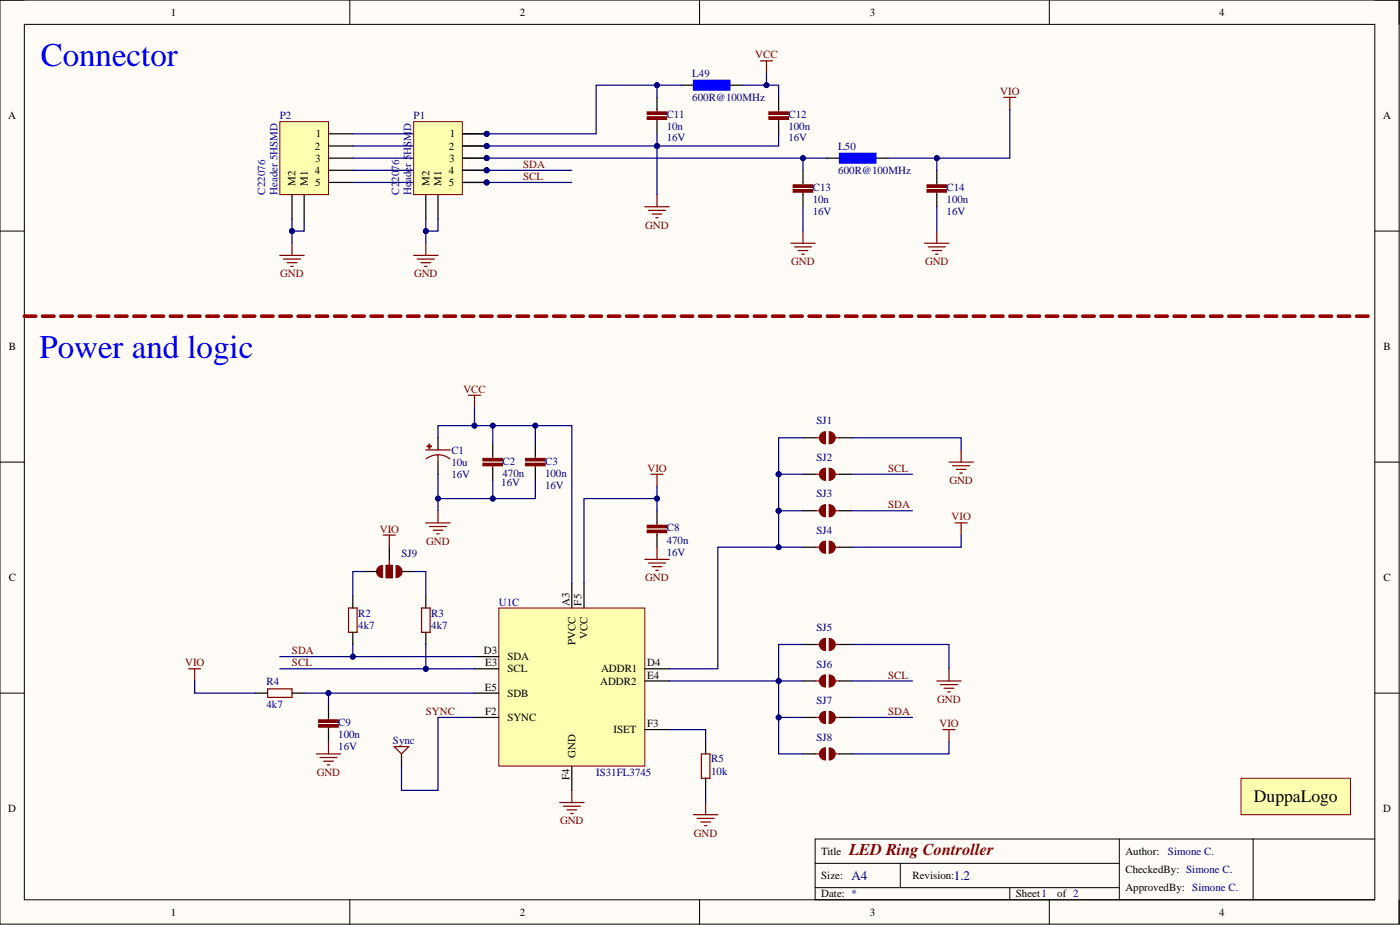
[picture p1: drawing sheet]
<svg xmlns="http://www.w3.org/2000/svg" width="292mm" height="193mm" viewBox="0 0 292 193" stroke-linecap="round" stroke-linejoin="round" font-family="sans-serif">
<defs><g id="words">
<g font-size="6.9" fill="#00f">
<text x="8.5" y="13.8">Connector</text>
<text x="8.2" y="74.6">Power and logic</text>
</g>
<text font-size="3.7" x="261.6" y="167.4">DuppaLogo</text>
<text font-size="3.4" fill="#800000" x="177.2" y="178.3">LED Ring Controller</text>
<g font-size="2.7" fill="#000080">
<text x="177.7" y="183.6">A4</text>
<text x="199" y="183.6">1.2</text>
</g>
<g font-size="2.3">
<text x="35.6" y="3.3">1</text>
<text x="108.4" y="3.3">2</text>
<text x="181.5" y="3.3">3</text>
<text x="254.4" y="3.3">4</text>
<text x="1.7" y="24.9">A</text>
<text x="65.9" y="28.7">1</text>
<text x="93.8" y="28.7">1</text>
<text x="288.6" y="24.9">A</text>
<text x="65.7" y="31.2">2</text>
<text x="65.8" y="33.7">3</text>
<text x="93.6" y="31.2">2</text>
<text x="93.7" y="33.7">3</text>
<text x="61.7" y="38.8" transform="rotate(-90 61.7 38.8)">M2</text>
<text x="64.2" y="38.8" transform="rotate(-90 64.2 38.8)">M1</text>
<text x="65.7" y="36.3">4</text>
<text x="65.7" y="38.8">5</text>
<text x="89.6" y="38.8" transform="rotate(-90 89.6 38.8)">M2</text>
<text x="92.1" y="38.8" transform="rotate(-90 92.1 38.8)">M1</text>
<text x="93.6" y="36.3">4</text>
<text x="93.7" y="38.8">5</text>
<text x="1.8" y="73.1">B</text>
<text x="288.7" y="73.1">B</text>
<text x="1.8" y="121.3">C</text>
<text x="288.7" y="121.3">C</text>
<text x="118.8" y="126.3" transform="rotate(-90 118.8 126.3)">A3</text>
<text x="121.3" y="126.3" transform="rotate(-90 121.3 126.3)">F5</text>
<text x="100.9" y="136.5">D3</text>
<text x="105.9" y="137.7">SDA</text>
<text x="120.1" y="134.5" transform="rotate(-90 120.1 134.5)">PVCC</text>
<text x="122.6" y="133.3" transform="rotate(-90 122.6 133.3)">VCC</text>
<text x="101.2" y="139">E3</text>
<text x="105.9" y="140.3">SCL</text>
<text x="125.2" y="142.8">ADDR2</text>
<text x="125.4" y="140.3">ADDR1</text>
<text x="135" y="139">D4</text>
<text x="135" y="141.6">E4</text>
<text x="101.2" y="144.1">E5</text>
<text x="101.2" y="149.2">F2</text>
<text x="105.9" y="145.4">SDB</text>
<text x="105.9" y="150.4">SYNC</text>
<text x="128" y="153">ISET</text>
<text x="135" y="151.7">F3</text>
<text x="120.1" y="158" transform="rotate(-90 120.1 158)">GND</text>
<text x="118.8" y="162.6" transform="rotate(-90 118.8 162.6)">F4</text>
<text x="1.7" y="169.5">D</text>
<text x="288.6" y="169.5">D</text>
<text x="171.3" y="178.3">Title</text>
<text x="234.8" y="178.3">Author:</text>
<text x="171.3" y="183.4">Size:</text>
<text x="190.4" y="183.4">Revision:</text>
<text x="234.8" y="182.1">CheckedBy: Simone C.</text>
<text x="234.8" y="185.9">ApprovedBy: Simone C.</text>
<text x="35.6" y="191">1</text>
<text x="108.4" y="191">2</text>
<text x="171.3" y="187.2">Date: *</text>
<text x="181.5" y="191">3</text>
<text x="212" y="187.2">Sheet1</text>
<text x="220.6" y="187.2">of 2</text>
<text x="254.4" y="191">4</text>
</g>
<g font-size="2.3" fill="#000080">
<text x="144.4" y="16">L49</text>
<text x="144.4" y="21.1">600R@100MHz</text>
<text x="58.4" y="24.9">P2</text>
<text x="85.8" y="27.4" transform="rotate(-90 85.8 27.4)">D</text>
<text x="86.3" y="24.9">P1</text>
<text x="139.1" y="27.2">10n</text>
<text x="139.1" y="29.4">16V</text>
<text x="139.1" y="24.6">C11</text>
<text x="164.5" y="27.2">100n</text>
<text x="164.5" y="29.4">16V</text>
<text x="164.5" y="24.6">C12</text>
<text x="174.9" y="31.2">L50</text>
<text x="55.3" y="40.6" transform="rotate(-90 55.3 40.6)">C22076</text>
<text x="57.9" y="40.6" transform="rotate(-90 57.9 40.6)">Header 5HSMD</text>
<text x="83.3" y="40.6" transform="rotate(-90 83.3 40.6)">C2</text>
<text x="83.3" y="37.9" transform="rotate(-90 83.3 37.9)">2076</text>
<text x="85.8" y="40.6" transform="rotate(-90 85.8 40.6)">He</text>
<text x="85.8" y="37.9" transform="rotate(-90 85.8 37.9)">ader 5HSM</text>
<text x="169.6" y="39.8">C13</text>
<text x="174.9" y="36.3">600R@100MHz</text>
<text x="197.5" y="39.8">C14</text>
<text x="169.6" y="42.4">10n</text>
<text x="169.6" y="44.9">16V</text>
<text x="197.5" y="42.4">100n</text>
<text x="197.5" y="44.9">16V</text>
<text x="170.3" y="88.5">SJ1</text>
<text x="94.2" y="94.7">C1</text>
<text x="94.2" y="97.2">10u</text>
<text x="94.2" y="99.7">16V</text>
<text x="104.6" y="101.5">16V</text>
<text x="104.8" y="99.4">470n</text>
<text x="104.8" y="96.9">C2</text>
<text x="113.7" y="99.4">100n</text>
<text x="113.7" y="102">16V</text>
<text x="113.7" y="96.9">C3</text>
<text x="170.3" y="96.1">SJ2</text>
<text x="170.3" y="103.8">SJ3</text>
<text x="139.1" y="113.4">470n</text>
<text x="139.1" y="110.9">C8</text>
<text x="170.3" y="111.4">SJ4</text>
<text x="83.8" y="116.2">SJ9</text>
<text x="139.1" y="115.9">16V</text>
<text x="74.8" y="131.2">4k7</text>
<text x="74.8" y="128.6">R2</text>
<text x="90" y="131.2">4k7</text>
<text x="90" y="128.6">R3</text>
<text x="104.1" y="126.3">U1C</text>
<text x="170.3" y="131.7">SJ5</text>
<text x="55.6" y="142.9">R4</text>
<text x="170.3" y="139.3">SJ6</text>
<text x="55.6" y="147.8">4k7</text>
<text x="170.3" y="146.9">SJ7</text>
<text x="70.6" y="154">100n</text>
<text x="70.6" y="151.4">C9</text>
<text x="82" y="155.2">Sync</text>
<text x="170.3" y="154.5">SJ8</text>
<text x="70.6" y="156.5">16V</text>
<text x="124.4" y="161.8">IS31FL3745</text>
<text x="148.4" y="161.6">10k</text>
<text x="148.4" y="159.1">R5</text>
<text x="243.7" y="178.3">Simone C.</text>
</g>
<g font-size="2.3" fill="#800000">
<text x="157.6" y="12.2">VCC</text>
<text x="208.7" y="19.8">VIO</text>
<text x="109.2" y="35">SDA</text>
<text x="109.2" y="37.6">SCL</text>
<text x="134.6" y="47.7">GND</text>
<text x="58.5" y="57.8">GND</text>
<text x="86.4" y="57.8">GND</text>
<text x="165.1" y="55.3">GND</text>
<text x="193" y="55.3">GND</text>
<text x="96.7" y="81.9">VCC</text>
<text x="135.1" y="98.4">VIO</text>
<text x="185.3" y="98.4">SCL</text>
<text x="198.1" y="101">GND</text>
<text x="185.3" y="106">SDA</text>
<text x="79.2" y="111.1">VIO</text>
<text x="88.9" y="113.7">GND</text>
<text x="198.5" y="108.6">VIO</text>
<text x="134.6" y="121.3">GND</text>
<text x="60.9" y="136.5">SDA</text>
<text x="38.6" y="139">VIO</text>
<text x="60.9" y="139">SCL</text>
<text x="185.3" y="141.6">SCL</text>
<text x="88.8" y="149.2">SYNC</text>
<text x="185.3" y="149.2">SDA</text>
<text x="195.5" y="146.6">GND</text>
<text x="196" y="151.7">VIO</text>
<text x="66.1" y="161.8">GND</text>
<text x="116.9" y="172">GND</text>
<text x="144.8" y="174.5">GND</text>
</g>
</g></defs>
<path d="M0 0h291.9v192.8h-291.9z" fill-rule="evenodd" fill="#fffcf8"/>
<path d="M0 0h291.9v192.8h-291.9z" fill="none" stroke="#000" stroke-width=".21"/>
<path d="M5.1 5.1h281.7v182.6h-281.7z" fill-rule="evenodd" fill="#fffcf8"/>
<g fill="none" stroke="#000" stroke-width=".21">
<path d="M0 0h5.1M5.1 5.1h281.7v182.6h-281.7zM73 0v5.1M146 0v5.1M218.9 0v5.1M286.8 0h5.1v5.1M0 48.2h5.1M286.8 48.2h5.1M0 96.4h5.1M286.8 96.4h5.1M0 144.6h5.1M286.8 144.6h5.1"/>
<path d="M233.5 175v12.7M261.5 175v12.7M286.8 175h-116.7v12.7h116.7M73 187.7v5.1M146 187.7v5.1M170.1 180.1h63.4M170.1 185.2h63.4M187.8 180.1v5.1M210.7 185.2v2.5M218.9 187.7v5.1M291.9 187.7v5.1"/>
</g>
<g fill="none" stroke="#800000" stroke-width=".25">
<path d="M158.7 12.7h2.5M159.9 12.7v2.5M209.4 20.3h2.6M210.7 20.3v2.5M134.5 43.1h5.1M135.3 43.9h3.6M136.1 44.7h2M136.8 45.4h.5M137.1 40.6v2.5M97.7 82.5h2.6M99 82.5v2.5M135.8 98.9h2.5"/>
<path d="M137.1 98.9v2.6M137.1 109.1v.5M137.1 111.1v.5"/>
</g>
<path d="M135 110.6h4.1v.5h-4.1z" fill-rule="evenodd" fill="#800000"/>
<path d="M135 110.6h4.1v.5h-4.1z" fill="none" stroke="#800000" stroke-width=".25"/>
<path d="M135 109.6h4.1v.5h-4.1z" fill-rule="evenodd" fill="#800000"/>
<path d="M111.7 95.1v.5M111.7 97.2v.5M134.5 116.7h5.1M135 109.6h4.1v.5h-4.1zM135.3 117.5h3.6M136.1 118.2h2M136.8 119h.5M137.1 114.2v2.5" fill="none" stroke="#800000" stroke-width=".25"/>
<path d="M137.1 106.5v2.6M137.1 111.6v2.6" fill="none" stroke="#000" stroke-width=".25"/>
<path d="M109.7 96.7h4v.5h-4z" fill-rule="evenodd" fill="#800000"/>
<path d="M109.7 96.7h4v.5h-4z" fill="none" stroke="#800000" stroke-width=".25"/>
<path d="M109.7 95.6h4v.5h-4z" fill-rule="evenodd" fill="#800000"/>
<path d="M102.8 95.1v.5M102.8 97.2v.5M109.7 95.6h4v.5h-4z" fill="none" stroke="#800000" stroke-width=".25"/>
<path d="M111.7 92.6v2.5M111.7 97.7v2.5" fill="none" stroke="#000" stroke-width=".25"/>
<path d="M100.8 96.7h4v.5h-4z" fill-rule="evenodd" fill="#800000"/>
<path d="M100.8 96.7h4v.5h-4z" fill="none" stroke="#800000" stroke-width=".25"/>
<path d="M100.8 95.6h4v.5h-4z" fill-rule="evenodd" fill="#800000"/>
<g fill="none" stroke="#800000" stroke-width=".25">
<path d="M100.8 95.6h4v.5h-4zM88.8 109.1h5.1M89.6 109.8h3.6M90.4 110.6h2M91.1 111.4h.5M91.4 106.5v2.6M39.3 139.5h2.6M40.6 139.5v2.6M72.7 126.8h1.8v5.1h-1.8zM88 126.8h1.7v5.1h-1.7zM55.8 143.7h5.1v1.8h-5.1zM68.5 149.7v.5"/>
<path d="M68.5 151.7v.5M146.3 157.3h1.8v5.1h-1.8zM116.8 167.4h5M117.5 168.2h3.6M118.3 168.9h2M119.1 169.7h.5M119.3 164.9v2.5M144.7 170h5.1M145.5 170.7h3.5M146.2 171.5h2M147 172.2h.5M147.2 167.4v2.6"/>
</g>
<path d="M102.8 92.6v2.5M102.8 97.7v2.5M73.6 124.3v2.5M73.6 131.9v2.6M88.8 124.3v2.5M88.8 131.9v2.6M53.3 144.6h2.5M60.9 144.6h2.6M147.2 154.7v2.6M147.2 162.4v2.5" fill="none" stroke="#000" stroke-width=".25"/>
<path d="M66.5 151.2h4.1v.5h-4.1z" fill-rule="evenodd" fill="#800000"/>
<path d="M66.5 151.2h4.1v.5h-4.1z" fill="none" stroke="#800000" stroke-width=".25"/>
<path d="M66.5 150.2h4.1v.5h-4.1z" fill-rule="evenodd" fill="#800000"/>
<path d="M66 157.3h5.1M66.5 150.2h4.1v.5h-4.1zM66.8 158h3.5M67.5 158.8h2.1M68.3 159.6h.5M68.5 154.7v2.6" fill="none" stroke="#800000" stroke-width=".25"/>
<path d="M68.5 147.1v2.6M68.5 152.2v2.5" fill="none" stroke="#000" stroke-width=".25"/>
<path d="M78.9 118.3l.9-.3v2.5l-.7-.2-.5-.6v-.8z" fill-rule="evenodd" fill="#800000"/>
<path d="M78.9 118.3l.9-.3v2.5l-.7-.2-.5-.6v-.8z" fill="none" stroke="#800000" stroke-width=".21"/>
<path d="M82.6 118l.9 .3 .4 .8-.3 1-.9 .4z" fill-rule="evenodd" fill="#800000"/>
<path d="M82.6 118l.9 .3 .4 .8-.3 1-.9 .4z" fill="none" stroke="#800000" stroke-width=".21"/>
<path d="M80.6 118h1.3v2.5h-1.3zM81.2 116.7v1.3" fill="none" stroke="#800000" stroke-width=".25"/>
<path d="M80.6 118h1.3v2.5h-1.3z" fill-rule="evenodd" fill="#800000"/>
<path d="M80 111.6h2.5M80.6 118h1.3v2.5h-1.3zM81.2 111.6v2.6" fill="none" stroke="#800000" stroke-width=".25"/>
<path d="M76.2 119.2h2.5M81.2 114.2v2.5M83.8 119.2h2.5" fill="none" stroke="#000" stroke-width=".25"/>
<path d="M258.9 162.4h22.9v7.6h-22.9z" fill-rule="evenodd" fill="#ffffb0"/>
<path d="M258.9 162.4h22.9v7.6h-22.9z" fill="none" stroke="#800000" stroke-width=".21"/>
<path d="M86.3 53.3h5.1M87.1 54h3.5M87.8 54.8h2.1M88.6 55.6h.5M88.8 50.7v2.6M88.8 93.9h5.1M91.4 94.9l1 .1 1.5 .7M91.4 94.9l-1.1 .1-1.4 .7M91.4 94.9v1.5" fill="none" stroke="#800000" stroke-width=".25"/>
<path d="M91.4 91.3v2.6M91.4 96.4v2.5" fill="none" stroke="#000" stroke-width=".25"/>
<path d="M89.1 93.1h.9v.1h-.9z" fill-rule="evenodd" fill="#800000"/>
<path d="M89.1 93.1h.9v.1h-.9z" fill="none" stroke="#800000" stroke-width=".25"/>
<path d="M89.5 92.7h.1v.9h-.1z" fill-rule="evenodd" fill="#800000"/>
<path d="M89.5 92.7h.1v.9h-.1z" fill="none" stroke="#800000" stroke-width=".25"/>
<path d="M172.6 33h2.6M182.8 33h2.5" fill="none" stroke="#000" stroke-width=".25"/>
<path d="M175.2 32h7.6v2h-7.6z" fill-rule="evenodd" fill="#00f"/>
<path d="M175.2 32h7.6v2h-7.6z" fill="none" stroke="#00f" stroke-width=".25"/>
<path d="M142.2 17.8h2.5M152.3 17.8h2.5" fill="none" stroke="#000" stroke-width=".25"/>
<path d="M144.7 16.8h7.6v2h-7.6z" fill-rule="evenodd" fill="#00f"/>
<path d="M144.7 16.8h7.6v2h-7.6z" fill="none" stroke="#00f" stroke-width=".25"/>
<path d="M137.1 22.8v.6M137.1 24.9v.5" fill="none" stroke="#800000" stroke-width=".25"/>
<path d="M135 24.4h4.1v.5h-4.1z" fill-rule="evenodd" fill="#800000"/>
<path d="M135 24.4h4.1v.5h-4.1z" fill="none" stroke="#800000" stroke-width=".25"/>
<path d="M135 23.4h4.1v.5h-4.1z" fill-rule="evenodd" fill="#800000"/>
<path d="M135 23.4h4.1v.5h-4.1zM167.5 38.1v.5M167.5 40.1v.5" fill="none" stroke="#800000" stroke-width=".25"/>
<path d="M137.1 20.3v2.5M137.1 25.4v2.5" fill="none" stroke="#000" stroke-width=".25"/>
<path d="M165.5 39.6h4.1v.5h-4.1z" fill-rule="evenodd" fill="#800000"/>
<path d="M165.5 39.6h4.1v.5h-4.1z" fill="none" stroke="#800000" stroke-width=".25"/>
<path d="M165.5 38.6h4.1v.5h-4.1z" fill-rule="evenodd" fill="#800000"/>
<path d="M165.5 38.6h4.1v.5h-4.1zM195.5 38.1v.5M165 50.7h5.1M165.8 51.5h3.5M166.5 52.3h2.1M167.3 53h.5M167.5 48.2v2.5M195.5 40.1v.5" fill="none" stroke="#800000" stroke-width=".25"/>
<path d="M167.5 35.5v2.6M167.5 40.6v2.5" fill="none" stroke="#000" stroke-width=".25"/>
<path d="M193.4 39.6h4.1v.5h-4.1z" fill-rule="evenodd" fill="#800000"/>
<path d="M193.4 39.6h4.1v.5h-4.1z" fill="none" stroke="#800000" stroke-width=".25"/>
<path d="M193.4 38.6h4.1v.5h-4.1z" fill-rule="evenodd" fill="#800000"/>
<path d="M162.5 22.8v.6M162.5 24.9v.5M193.4 38.6h4.1v.5h-4.1zM192.9 50.7h5.1M193.7 51.5h3.5M194.4 52.3h2.1M195.2 53h.5M195.5 48.2v2.5" fill="none" stroke="#800000" stroke-width=".25"/>
<path d="M195.5 35.5v2.6M195.5 40.6v2.5" fill="none" stroke="#000" stroke-width=".25"/>
<path d="M160.4 24.4h4.1v.5h-4.1z" fill-rule="evenodd" fill="#800000"/>
<path d="M160.4 24.4h4.1v.5h-4.1z" fill="none" stroke="#800000" stroke-width=".25"/>
<path d="M160.4 23.4h4.1v.5h-4.1z" fill-rule="evenodd" fill="#800000"/>
<path d="M160.4 23.4h4.1v.5h-4.1z" fill="none" stroke="#800000" stroke-width=".25"/>
<path d="M162.5 20.3v2.5M162.5 25.4v2.5" fill="none" stroke="#000" stroke-width=".25"/>
<g fill="none" stroke="#980000" stroke-width=".76">
<path d="M5.1 66h2.4M8.9 66h2.4M12.7 66h2.4M16.5 66h2.4M20.3 66h2.4M24.1 66h2.4M27.9 66h2.4M31.7 66h2.4M35.5 66h2.4M39.3 66h2.4M43.2 66h2.3M47 66h2.3"/>
<path d="M50.8 66h2.3M54.6 66h2.4M58.4 66h2.4M62.2 66h2.4M66 66h2.4M69.8 66h2.4M73.6 66h2.4M77.4 66h2.4M81.2 66h2.4M85 66h2.4M88.8 66h2.4M92.7 66h2.3"/>
<path d="M96.5 66h2.3M100.3 66h2.3M104.1 66h2.4M107.9 66h2.4M111.7 66h2.4M115.5 66h2.4M119.3 66h2.4M123.1 66h2.4M126.9 66h2.4M130.7 66h2.4M134.5 66h2.4M138.3 66h2.4"/>
<path d="M142.2 66h2.3M146 66h2.3M149.8 66h2.3M153.6 66h2.4M157.4 66h2.4M161.2 66h2.4M165 66h2.4M168.8 66h2.4M172.6 66h2.4M176.4 66h2.4M180.2 66h2.4M184 66h2.4"/>
<path d="M187.8 66h2.4M191.7 66h2.3M195.5 66h2.3M199.3 66h2.3M203.1 66h2.4M206.9 66h2.4M210.7 66h2.4M214.5 66h2.4M218.3 66h2.4M222.1 66h2.4M225.9 66h2.4M229.7 66h2.4"/>
<path d="M233.5 66h2.4M237.3 66h2.4M241.2 66h2.3M245 66h2.3M248.8 66h2.3M252.6 66h2.4M256.4 66h2.4M260.2 66h2.4M264 66h2.4M267.8 66h2.4M271.6 66h2.4M275.4 66h2.4"/>
<path d="M279.2 66h2.4M283 66h2.4"/>
</g>
<path d="M104.1 126.8h30.4v33h-30.4z" fill-rule="evenodd" fill="#ffffb0"/>
<path d="M104.1 126.8h30.4v33h-30.4z" fill="none" stroke="#800000" stroke-width=".21"/>
<path d="M99 139.5h5.1M99 137h5.1M119.3 121.8v5M121.8 121.8v5M134.5 139.5h5.1M99 144.6h5.1M99 149.7h5.1M119.3 159.8v5.1M134.5 152.2h5.1M134.5 142.1h5.1" fill="none" stroke="#000" stroke-width=".25"/>
<path d="M58.4 53.3h5.1M59.1 54h3.6M59.9 54.8h2M60.7 55.6h.5M60.9 50.7v2.6" fill="none" stroke="#800000" stroke-width=".25"/>
<path d="M173 90.1l.8 .2 .5 .9-.3 .9-.8 .5h-.2z" fill-rule="evenodd" fill="#800000"/>
<path d="M173 90.1l.8 .2 .5 .9-.3 .9-.8 .5h-.2z" fill="none" stroke="#800000" stroke-width=".21"/>
<path d="M171.3 90.4l.9-.3v2.5l-.7-.2-.5-.6v-.8z" fill-rule="evenodd" fill="#800000"/>
<path d="M171.3 90.4l.9-.3v2.5l-.7-.2-.5-.6v-.8z" fill="none" stroke="#800000" stroke-width=".21"/>
<path d="M170.1 91.3h.9M174.3 91.3h.9" fill="none" stroke="#800000" stroke-width=".25"/>
<path d="M167.5 91.3h2.6M175.2 91.3h2.5" fill="none" stroke="#000" stroke-width=".25"/>
<path d="M173 97.7l.8 .2 .5 .9-.3 .9-.8 .5h-.2z" fill-rule="evenodd" fill="#800000"/>
<path d="M173 97.7l.8 .2 .5 .9-.3 .9-.8 .5h-.2z" fill="none" stroke="#800000" stroke-width=".21"/>
<path d="M171.3 98.1l.9-.4v2.5l-.7-.2-.5-.6v-.8z" fill-rule="evenodd" fill="#800000"/>
<path d="M171.3 98.1l.9-.4v2.5l-.7-.2-.5-.6v-.8z" fill="none" stroke="#800000" stroke-width=".21"/>
<path d="M170.1 98.9h.9M174.3 98.9h.9" fill="none" stroke="#800000" stroke-width=".25"/>
<path d="M167.5 98.9h2.6M175.2 98.9h2.5" fill="none" stroke="#000" stroke-width=".25"/>
<path d="M173 105.3l.8 .3 .5 .8-.3 1-.8 .4h-.2z" fill-rule="evenodd" fill="#800000"/>
<path d="M173 105.3l.8 .3 .5 .8-.3 1-.8 .4h-.2z" fill="none" stroke="#800000" stroke-width=".21"/>
<path d="M171.3 105.7l.9-.4v2.5l-.7-.2-.5-.6v-.7z" fill-rule="evenodd" fill="#800000"/>
<path d="M171.3 105.7l.9-.4v2.5l-.7-.2-.5-.6v-.7z" fill="none" stroke="#800000" stroke-width=".21"/>
<path d="M170.1 106.5h.9M174.3 106.5h.9" fill="none" stroke="#800000" stroke-width=".25"/>
<path d="M167.5 106.5h2.6M175.2 106.5h2.5" fill="none" stroke="#000" stroke-width=".25"/>
<path d="M173 112.9l.8 .3 .5 .8-.3 1-.8 .4h-.2z" fill-rule="evenodd" fill="#800000"/>
<path d="M173 112.9l.8 .3 .5 .8-.3 1-.8 .4h-.2z" fill="none" stroke="#800000" stroke-width=".21"/>
<path d="M171.3 113.3l.9-.4v2.5l-.7-.2-.5-.6v-.7z" fill-rule="evenodd" fill="#800000"/>
<path d="M171.3 113.3l.9-.4v2.5l-.7-.2-.5-.6v-.7z" fill="none" stroke="#800000" stroke-width=".21"/>
<path d="M198 96.4h5.1M198.8 97.2h3.5M199.5 97.9h2.1M200.3 98.7h.5M200.5 93.9v2.5M170.1 114.2h.9M174.3 114.2h.9M199.3 109.1h2.5M200.5 109.1v2.5" fill="none" stroke="#800000" stroke-width=".25"/>
<path d="M167.5 114.2h2.6M175.2 114.2h2.5" fill="none" stroke="#000" stroke-width=".25"/>
<path d="M173 133.2l.8 .3 .5 .8-.3 1-.8 .4h-.2z" fill-rule="evenodd" fill="#800000"/>
<path d="M173 133.2l.8 .3 .5 .8-.3 1-.8 .4h-.2z" fill="none" stroke="#800000" stroke-width=".21"/>
<path d="M171.3 133.6l.9-.4v2.5l-.7-.2-.5-.6v-.7z" fill-rule="evenodd" fill="#800000"/>
<path d="M171.3 133.6l.9-.4v2.5l-.7-.2-.5-.6v-.7z" fill="none" stroke="#800000" stroke-width=".21"/>
<path d="M170.1 134.5h.9M174.3 134.5h.9" fill="none" stroke="#800000" stroke-width=".25"/>
<path d="M167.5 134.5h2.6M175.2 134.5h2.5" fill="none" stroke="#000" stroke-width=".25"/>
<path d="M173 140.8l.8 .3 .5 .8-.3 1-.8 .4h-.2z" fill-rule="evenodd" fill="#800000"/>
<path d="M173 140.8l.8 .3 .5 .8-.3 1-.8 .4h-.2z" fill="none" stroke="#800000" stroke-width=".21"/>
<path d="M171.3 141.2l.9-.4v2.5l-.7-.2-.5-.6v-.7z" fill-rule="evenodd" fill="#800000"/>
<path d="M171.3 141.2l.9-.4v2.5l-.7-.2-.5-.6v-.7z" fill="none" stroke="#800000" stroke-width=".21"/>
<path d="M170.1 142.1h.9M174.3 142.1h.9" fill="none" stroke="#800000" stroke-width=".25"/>
<path d="M167.5 142.1h2.6M175.2 142.1h2.5" fill="none" stroke="#000" stroke-width=".25"/>
<path d="M173 148.4l.8 .3 .5 .8-.3 1-.8 .4h-.2z" fill-rule="evenodd" fill="#800000"/>
<path d="M173 148.4l.8 .3 .5 .8-.3 1-.8 .4h-.2z" fill="none" stroke="#800000" stroke-width=".21"/>
<path d="M171.3 148.8l.9-.4v2.5l-.7-.2-.5-.6v-.7z" fill-rule="evenodd" fill="#800000"/>
<path d="M171.3 148.8l.9-.4v2.5l-.7-.2-.5-.6v-.7z" fill="none" stroke="#800000" stroke-width=".21"/>
<path d="M170.1 149.7h.9M174.3 149.7h.9" fill="none" stroke="#800000" stroke-width=".25"/>
<path d="M167.5 149.7h2.6M175.2 149.7h2.5" fill="none" stroke="#000" stroke-width=".25"/>
<path d="M173 156l.8 .3 .5 .8-.3 1-.8 .4h-.2z" fill-rule="evenodd" fill="#800000"/>
<path d="M173 156l.8 .3 .5 .8-.3 1-.8 .4h-.2z" fill="none" stroke="#800000" stroke-width=".21"/>
<path d="M171.3 156.4l.9-.4v2.5l-.7-.2-.5-.6v-.7z" fill-rule="evenodd" fill="#800000"/>
<path d="M171.3 156.4l.9-.4v2.5l-.7-.2-.5-.6v-.7z" fill="none" stroke="#800000" stroke-width=".21"/>
<path d="M198 139.5v2.6M170.1 157.3h.9M174.3 157.3h.9M195.5 142.1h5M196.2 142.8h3.6M196.7 152.2h2.6M197 143.6h2M197.7 144.3h.6M198 152.2v2.5" fill="none" stroke="#800000" stroke-width=".25"/>
<path d="M167.5 157.3h2.6M175.2 157.3h2.5" fill="none" stroke="#000" stroke-width=".25"/>
<path d="M88.8 45.7v2.5h2.6v-2.5M195.5 43.1v5.1M40.6 142.1v2.5h12.7" fill="none" stroke="#000080" stroke-width=".25"/>
<circle cx="88.8" cy="48.2" r=".51" fill="#000080"/>
<circle cx="88.8" cy="48.2" r=".51" fill="none" stroke="#000080" stroke-width=".21"/>
<path d="M162.5 27.9v2.6h-25.4M76.2 119.2h-2.6v5.1M86.3 119.2h2.5v5.1" fill="none" stroke="#000080" stroke-width=".25"/>
<circle cx="137.1" cy="30.5" r=".51" fill="#000080"/>
<circle cx="137.1" cy="30.5" r=".51" fill="none" stroke="#000080" stroke-width=".21"/>
<path d="M154.8 17.8h7.7v2.5" fill="none" stroke="#000080" stroke-width=".25"/>
<circle cx="159.9" cy="17.8" r=".51" fill="#000080"/>
<circle cx="159.9" cy="17.8" r=".51" fill="none" stroke="#000080" stroke-width=".21"/>
<path d="M210.7 22.8v10.2h-25.4M139.6 152.2h7.6v2.5" fill="none" stroke="#000080" stroke-width=".25"/>
<circle cx="195.5" cy="33" r=".51" fill="#000080"/>
<circle cx="195.5" cy="33" r=".51" fill="none" stroke="#000080" stroke-width=".21"/>
<path d="M91.4 104v2.5" fill="none" stroke="#000080" stroke-width=".25"/>
<circle cx="91.4" cy="104" r=".51" fill="#000080"/>
<circle cx="91.4" cy="104" r=".51" fill="none" stroke="#000080" stroke-width=".21"/>
<path d="M99 85v3.8" fill="none" stroke="#000080" stroke-width=".25"/>
<circle cx="99" cy="88.8" r=".51" fill="#000080"/>
<circle cx="99" cy="88.8" r=".51" fill="none" stroke="#000080" stroke-width=".21"/>
<path d="M102.8 100.2v3.8" fill="none" stroke="#000080" stroke-width=".25"/>
<circle cx="102.8" cy="104" r=".51" fill="#000080"/>
<circle cx="102.8" cy="104" r=".51" fill="none" stroke="#000080" stroke-width=".21"/>
<path d="M102.8 88.8v3.8" fill="none" stroke="#000080" stroke-width=".25"/>
<circle cx="102.8" cy="88.8" r=".51" fill="#000080"/>
<circle cx="102.8" cy="88.8" r=".51" fill="none" stroke="#000080" stroke-width=".21"/>
<path d="M111.7 88.8v3.8" fill="none" stroke="#000080" stroke-width=".25"/>
<circle cx="111.7" cy="88.8" r=".51" fill="#000080"/>
<circle cx="111.7" cy="88.8" r=".51" fill="none" stroke="#000080" stroke-width=".21"/>
<path d="M88.8 48.2v2.5" fill="none" stroke="#000080" stroke-width=".25"/>
<circle cx="88.8" cy="48.2" r=".51" fill="#000080"/>
<circle cx="88.8" cy="48.2" r=".51" fill="none" stroke="#000080" stroke-width=".21"/>
<path d="M68.5 144.6v2.5" fill="none" stroke="#000080" stroke-width=".25"/>
<circle cx="68.5" cy="144.6" r=".51" fill="#000080"/>
<circle cx="68.5" cy="144.6" r=".51" fill="none" stroke="#000080" stroke-width=".21"/>
<path d="M73.6 134.5v2.5" fill="none" stroke="#000080" stroke-width=".25"/>
<circle cx="73.6" cy="137" r=".51" fill="#000080"/>
<circle cx="73.6" cy="137" r=".51" fill="none" stroke="#000080" stroke-width=".21"/>
<path d="M88.8 134.5v5" fill="none" stroke="#000080" stroke-width=".25"/>
<circle cx="88.8" cy="139.5" r=".51" fill="#000080"/>
<circle cx="88.8" cy="139.5" r=".51" fill="none" stroke="#000080" stroke-width=".21"/>
<path d="M137.1 27.9v2.6" fill="none" stroke="#000080" stroke-width=".25"/>
<circle cx="137.1" cy="30.5" r=".51" fill="#000080"/>
<circle cx="137.1" cy="30.5" r=".51" fill="none" stroke="#000080" stroke-width=".21"/>
<path d="M137.1 17.8v2.5" fill="none" stroke="#000080" stroke-width=".25"/>
<circle cx="137.1" cy="17.8" r=".51" fill="#000080"/>
<circle cx="137.1" cy="17.8" r=".51" fill="none" stroke="#000080" stroke-width=".21"/>
<path d="M159.9 15.2v2.6" fill="none" stroke="#000080" stroke-width=".25"/>
<circle cx="159.9" cy="17.8" r=".51" fill="#000080"/>
<circle cx="159.9" cy="17.8" r=".51" fill="none" stroke="#000080" stroke-width=".21"/>
<path d="M167.5 33v2.5M167.5 43.1v5.1" fill="none" stroke="#000080" stroke-width=".25"/>
<circle cx="167.5" cy="33" r=".51" fill="#000080"/>
<circle cx="167.5" cy="33" r=".51" fill="none" stroke="#000080" stroke-width=".21"/>
<path d="M195.5 33v2.5M147.2 164.9v2.5" fill="none" stroke="#000080" stroke-width=".25"/>
<circle cx="195.5" cy="33" r=".51" fill="#000080"/>
<circle cx="195.5" cy="33" r=".51" fill="none" stroke="#000080" stroke-width=".21"/>
<path d="M137.1 104v2.5" fill="none" stroke="#000080" stroke-width=".25"/>
<circle cx="137.1" cy="104" r=".51" fill="#000080"/>
<circle cx="137.1" cy="104" r=".51" fill="none" stroke="#000080" stroke-width=".21"/>
<path d="M137.1 101.5v2.5h-15.3v17.8" fill="none" stroke="#000080" stroke-width=".25"/>
<circle cx="137.1" cy="104" r=".51" fill="#000080"/>
<circle cx="137.1" cy="104" r=".51" fill="none" stroke="#000080" stroke-width=".21"/>
<path d="M58.4 139.5h40.6" fill="none" stroke="#000080" stroke-width=".25"/>
<circle cx="88.8" cy="139.5" r=".51" fill="#000080"/>
<circle cx="88.8" cy="139.5" r=".51" fill="none" stroke="#000080" stroke-width=".21"/>
<path d="M58.4 137h40.6" fill="none" stroke="#000080" stroke-width=".25"/>
<circle cx="73.6" cy="137" r=".51" fill="#000080"/>
<circle cx="73.6" cy="137" r=".51" fill="none" stroke="#000080" stroke-width=".21"/>
<path d="M63.5 144.6h35.5" fill="none" stroke="#000080" stroke-width=".25"/>
<circle cx="68.5" cy="144.6" r=".51" fill="#000080"/>
<circle cx="68.5" cy="144.6" r=".51" fill="none" stroke="#000080" stroke-width=".21"/>
<path d="M60.9 45.7v2.5h2.6v-2.5M99 149.7h-7.6v15.2h-7.6v-5.1" fill="none" stroke="#000080" stroke-width=".25"/>
<circle cx="60.9" cy="48.2" r=".51" fill="#000080"/>
<circle cx="60.9" cy="48.2" r=".51" fill="none" stroke="#000080" stroke-width=".21"/>
<path d="M60.9 48.2v2.5" fill="none" stroke="#000080" stroke-width=".25"/>
<circle cx="60.9" cy="48.2" r=".51" fill="#000080"/>
<circle cx="60.9" cy="48.2" r=".51" fill="none" stroke="#000080" stroke-width=".21"/>
<path d="M142.2 17.8h-17.8v10.1h-50.8" fill="none" stroke="#000080" stroke-width=".25"/>
<circle cx="101.5" cy="27.9" r=".51" fill="#000080"/>
<circle cx="101.5" cy="27.9" r=".51" fill="none" stroke="#000080" stroke-width=".21"/>
<circle cx="137.1" cy="17.8" r=".51" fill="#000080"/>
<circle cx="137.1" cy="17.8" r=".51" fill="none" stroke="#000080" stroke-width=".21"/>
<path d="M73.6 30.5h63.5v10.1" fill="none" stroke="#000080" stroke-width=".25"/>
<circle cx="137.1" cy="30.5" r=".51" fill="#000080"/>
<circle cx="137.1" cy="30.5" r=".51" fill="none" stroke="#000080" stroke-width=".21"/>
<circle cx="101.5" cy="30.5" r=".51" fill="#000080"/>
<circle cx="101.5" cy="30.5" r=".51" fill="none" stroke="#000080" stroke-width=".21"/>
<path d="M73.6 33h99" fill="none" stroke="#000080" stroke-width=".25"/>
<circle cx="167.5" cy="33" r=".51" fill="#000080"/>
<circle cx="167.5" cy="33" r=".51" fill="none" stroke="#000080" stroke-width=".21"/>
<circle cx="101.5" cy="33" r=".51" fill="#000080"/>
<circle cx="101.5" cy="33" r=".51" fill="none" stroke="#000080" stroke-width=".21"/>
<path d="M73.6 35.5h45.7" fill="none" stroke="#000080" stroke-width=".25"/>
<circle cx="101.5" cy="35.5" r=".51" fill="#000080"/>
<circle cx="101.5" cy="35.5" r=".51" fill="none" stroke="#000080" stroke-width=".21"/>
<path d="M73.6 38.1h45.7" fill="none" stroke="#000080" stroke-width=".25"/>
<circle cx="101.5" cy="38.1" r=".51" fill="#000080"/>
<circle cx="101.5" cy="38.1" r=".51" fill="none" stroke="#000080" stroke-width=".21"/>
<path d="M162.5 98.9h5M177.7 98.9h12.7M177.7 106.5h12.7M177.7 149.7h12.7M177.7 142.1h12.7" fill="none" stroke="#000080" stroke-width=".25"/>
<circle cx="162.5" cy="98.9" r=".51" fill="#000080"/>
<circle cx="162.5" cy="98.9" r=".51" fill="none" stroke="#000080" stroke-width=".21"/>
<path d="M162.5 106.5h5" fill="none" stroke="#000080" stroke-width=".25"/>
<circle cx="162.5" cy="106.5" r=".51" fill="#000080"/>
<circle cx="162.5" cy="106.5" r=".51" fill="none" stroke="#000080" stroke-width=".21"/>
<path d="M162.5 106.5v7.7" fill="none" stroke="#000080" stroke-width=".25"/>
<circle cx="162.5" cy="114.2" r=".51" fill="#000080"/>
<circle cx="162.5" cy="114.2" r=".51" fill="none" stroke="#000080" stroke-width=".21"/>
<circle cx="162.5" cy="106.5" r=".51" fill="#000080"/>
<circle cx="162.5" cy="106.5" r=".51" fill="none" stroke="#000080" stroke-width=".21"/>
<path d="M167.5 91.3h-5v7.6" fill="none" stroke="#000080" stroke-width=".25"/>
<circle cx="162.5" cy="98.9" r=".51" fill="#000080"/>
<circle cx="162.5" cy="98.9" r=".51" fill="none" stroke="#000080" stroke-width=".21"/>
<path d="M162.5 98.9v7.6" fill="none" stroke="#000080" stroke-width=".25"/>
<circle cx="162.5" cy="98.9" r=".51" fill="#000080"/>
<circle cx="162.5" cy="98.9" r=".51" fill="none" stroke="#000080" stroke-width=".21"/>
<circle cx="162.5" cy="106.5" r=".51" fill="#000080"/>
<circle cx="162.5" cy="106.5" r=".51" fill="none" stroke="#000080" stroke-width=".21"/>
<path d="M167.5 114.2h-17.7v25.3h-10.2" fill="none" stroke="#000080" stroke-width=".25"/>
<circle cx="162.5" cy="114.2" r=".51" fill="#000080"/>
<circle cx="162.5" cy="114.2" r=".51" fill="none" stroke="#000080" stroke-width=".21"/>
<path d="M167.5 134.5h-5v22.8h5" fill="none" stroke="#000080" stroke-width=".25"/>
<circle cx="162.5" cy="142.1" r=".51" fill="#000080"/>
<circle cx="162.5" cy="142.1" r=".51" fill="none" stroke="#000080" stroke-width=".21"/>
<circle cx="162.5" cy="149.7" r=".51" fill="#000080"/>
<circle cx="162.5" cy="149.7" r=".51" fill="none" stroke="#000080" stroke-width=".21"/>
<path d="M162.5 149.7h5" fill="none" stroke="#000080" stroke-width=".25"/>
<circle cx="162.5" cy="149.7" r=".51" fill="#000080"/>
<circle cx="162.5" cy="149.7" r=".51" fill="none" stroke="#000080" stroke-width=".21"/>
<path d="M139.6 142.1h22.9" fill="none" stroke="#000080" stroke-width=".25"/>
<circle cx="162.5" cy="142.1" r=".51" fill="#000080"/>
<circle cx="162.5" cy="142.1" r=".51" fill="none" stroke="#000080" stroke-width=".21"/>
<path d="M162.5 142.1h5" fill="none" stroke="#000080" stroke-width=".25"/>
<circle cx="162.5" cy="142.1" r=".51" fill="#000080"/>
<circle cx="162.5" cy="142.1" r=".51" fill="none" stroke="#000080" stroke-width=".21"/>
<path d="M91.4 98.9v5.1h20.3v-3.8M177.7 134.5h20.3v5M198 154.7v2.6h-20.3" fill="none" stroke="#000080" stroke-width=".25"/>
<circle cx="91.4" cy="104" r=".51" fill="#000080"/>
<circle cx="91.4" cy="104" r=".51" fill="none" stroke="#000080" stroke-width=".21"/>
<circle cx="102.8" cy="104" r=".51" fill="#000080"/>
<circle cx="102.8" cy="104" r=".51" fill="none" stroke="#000080" stroke-width=".21"/>
<path d="M91.4 91.3v-2.5h27.9v33" fill="none" stroke="#000080" stroke-width=".25"/>
<circle cx="111.7" cy="88.8" r=".51" fill="#000080"/>
<circle cx="111.7" cy="88.8" r=".51" fill="none" stroke="#000080" stroke-width=".21"/>
<circle cx="102.8" cy="88.8" r=".51" fill="#000080"/>
<circle cx="102.8" cy="88.8" r=".51" fill="none" stroke="#000080" stroke-width=".21"/>
<circle cx="99" cy="88.8" r=".51" fill="#000080"/>
<circle cx="99" cy="88.8" r=".51" fill="none" stroke="#000080" stroke-width=".21"/>
<circle cx="101.5" cy="27.9" r=".51" fill="#000080"/>
<circle cx="101.5" cy="27.9" r=".51" fill="none" stroke="#000080" stroke-width=".21"/>
<circle cx="101.5" cy="30.5" r=".51" fill="#000080"/>
<circle cx="101.5" cy="30.5" r=".51" fill="none" stroke="#000080" stroke-width=".21"/>
<circle cx="101.5" cy="33" r=".51" fill="#000080"/>
<circle cx="101.5" cy="33" r=".51" fill="none" stroke="#000080" stroke-width=".21"/>
<circle cx="101.5" cy="35.5" r=".51" fill="#000080"/>
<circle cx="101.5" cy="35.5" r=".51" fill="none" stroke="#000080" stroke-width=".21"/>
<circle cx="101.5" cy="38.1" r=".51" fill="#000080"/>
<circle cx="101.5" cy="38.1" r=".51" fill="none" stroke="#000080" stroke-width=".21"/>
<path d="M86.3 25.4h10.2v15.2h-10.2z" fill-rule="evenodd" fill="#ffffb0"/>
<path d="M86.3 25.4h10.2v15.2h-10.2z" fill="none" stroke="#800000" stroke-width=".21"/>
<path d="M96.5 27.9h5" fill="none" stroke="#000" stroke-width=".25"/>
<circle cx="101.5" cy="27.9" r=".51" fill="#000080"/>
<circle cx="101.5" cy="27.9" r=".51" fill="none" stroke="#000080" stroke-width=".21"/>
<path d="M96.5 30.5h5" fill="none" stroke="#000" stroke-width=".25"/>
<circle cx="101.5" cy="30.5" r=".51" fill="#000080"/>
<circle cx="101.5" cy="30.5" r=".51" fill="none" stroke="#000080" stroke-width=".21"/>
<path d="M96.5 33h5" fill="none" stroke="#000" stroke-width=".25"/>
<circle cx="101.5" cy="33" r=".51" fill="#000080"/>
<circle cx="101.5" cy="33" r=".51" fill="none" stroke="#000080" stroke-width=".21"/>
<path d="M96.5 35.5h5" fill="none" stroke="#000" stroke-width=".25"/>
<circle cx="101.5" cy="35.5" r=".51" fill="#000080"/>
<circle cx="101.5" cy="35.5" r=".51" fill="none" stroke="#000080" stroke-width=".21"/>
<path d="M96.5 38.1h5" fill="none" stroke="#000" stroke-width=".25"/>
<circle cx="101.5" cy="38.1" r=".51" fill="#000080"/>
<circle cx="101.5" cy="38.1" r=".51" fill="none" stroke="#000080" stroke-width=".21"/>
<path d="M88.8 40.6v5.1M91.4 40.6v5.1" fill="none" stroke="#000" stroke-width=".25"/>
<path d="M58.4 25.4h10.1v15.2h-10.1z" fill-rule="evenodd" fill="#ffffb0"/>
<path d="M58.4 25.4h10.1v15.2h-10.1z" fill="none" stroke="#800000" stroke-width=".21"/>
<path d="M68.5 27.9h5.1M68.5 30.5h5.1M68.5 33h5.1M68.5 35.5h5.1M68.5 38.1h5.1M60.9 40.6v5.1M63.5 40.6v5.1M83.8 157.3v2.5" fill="none" stroke="#000" stroke-width=".25"/>
<path d="M82.2 155.8h3.1l-1.5 1.5z" fill="none" stroke="#800000" stroke-width=".25"/>
<path d="M177.7 91.3h22.8v2.6M200.5 111.6v2.6h-22.8" fill="none" stroke="#000080" stroke-width=".25"/>
<use href="#words"/>
</svg>
